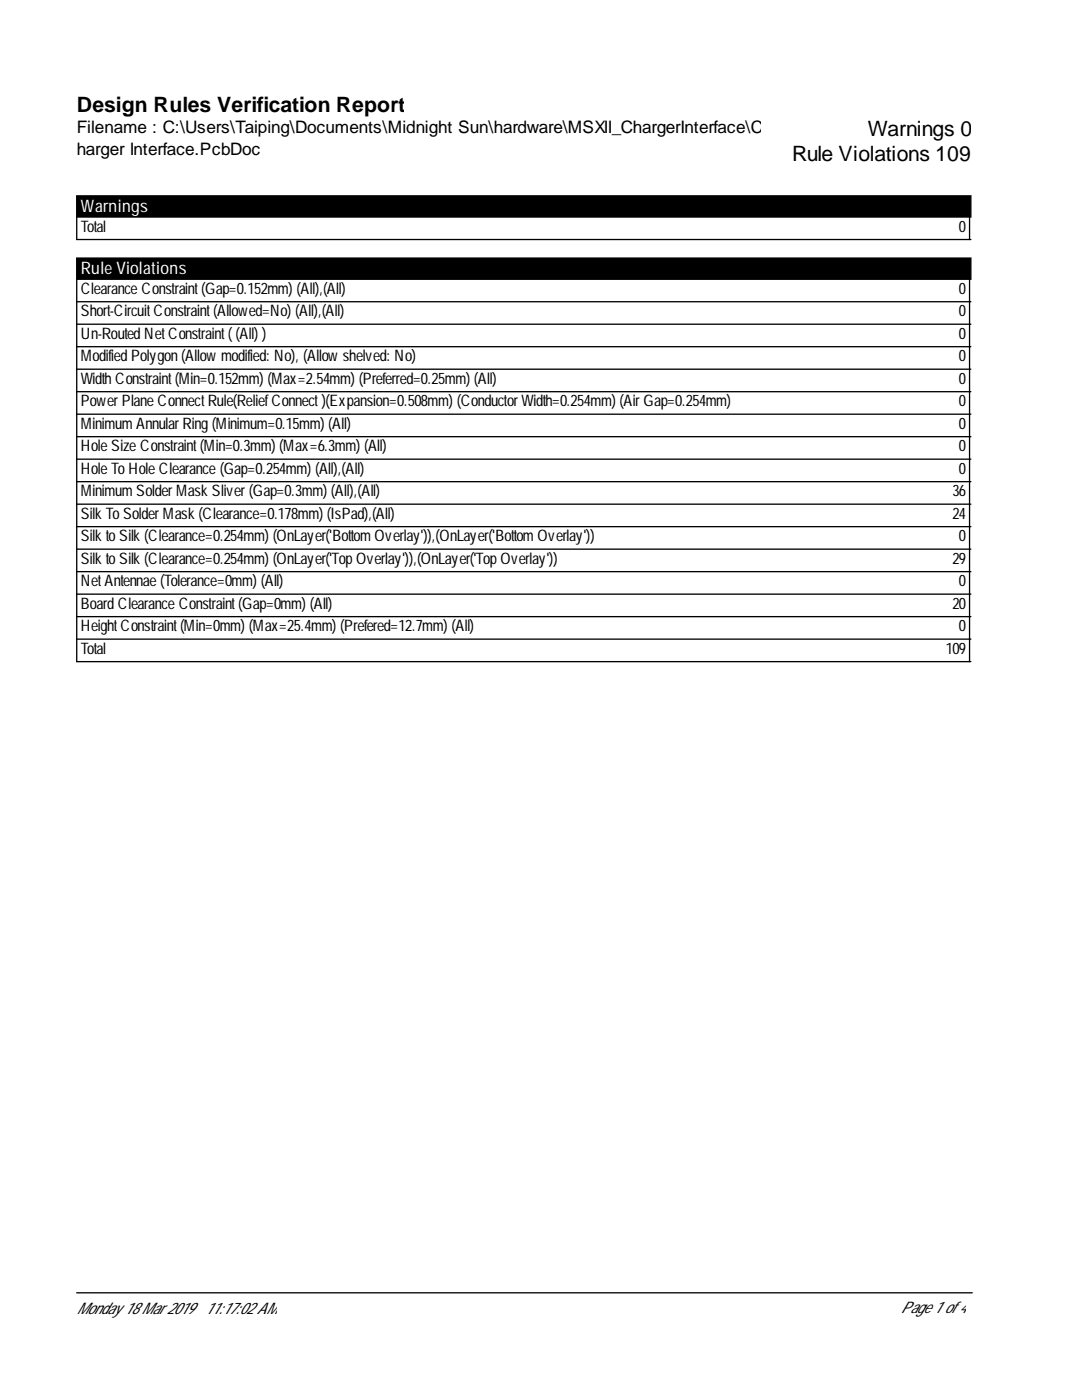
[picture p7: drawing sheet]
<svg xmlns="http://www.w3.org/2000/svg" width="216mm" height="279mm" viewBox="0 0 216 279" stroke-linecap="round" stroke-linejoin="round" font-family="sans-serif">
<defs><g id="words">
<g font-size="4.2">
<text x="15.3" y="22.3">Design Rules Verification Report</text>
<text x="173.1" y="27.1">Warnings 0</text>
<text x="158.1" y="32.1">Rule Violations 109</text>
</g>
<g font-size="3.4">
<text x="15.3" y="26.6">Filename : C:\Users\Taiping\Documents\Midnight Sun\hardware\MSXII_ChargerInterface\C</text>
<text x="15.3" y="30.8">harger Interface.PcbDoc</text>
</g>
<g font-size="3.4" fill="#fff">
<text x="16.1" y="42.3">Warnings</text>
<text x="16.1" y="54.7">Rule Violations</text>
</g>
<g font-size="3.2">
<text x="16.1" y="46.2">Total</text>
<text x="191.4" y="46.2">0</text>
<text x="16.1" y="58.6">Clearance Constraint(Gap=0.152mm) (All),(All)</text>
<text x="191.4" y="58.6">0</text>
<text x="16.1" y="63.1">Short-CircuitConstraint(Allowed=No) (All),(All)</text>
<text x="191.4" y="63.1">0</text>
<text x="16.1" y="67.6">Un-Routed NetConstraint( (All) )</text>
<text x="191.4" y="67.6">0</text>
<text x="16.1" y="72.1">Modified Polygon (Allow modified: No), (Allow shelved: No)</text>
<text x="16.1" y="76.6">Width Constraint(Min=0.152mm) (Max=2.54mm) (Preferred=0.25mm) (All)</text>
<text x="191.4" y="72.1">0</text>
<text x="191.4" y="76.6">0</text>
<text x="16.1" y="81.1">Power Plane ConnectRule(ReliefConnect)(Expansion=0.508mm) (Conductor Width=0.254mm) (Air Gap=0.254mm)</text>
<text x="191.4" y="81.1">0</text>
<text x="16.1" y="85.6">Minimum Annular Ring (Minimum=0.15mm) (All)</text>
<text x="191.4" y="85.6">0</text>
<text x="16.1" y="90.1">Hole Size Constraint(Min=0.3mm) (Max=6.3mm) (All)</text>
<text x="16.1" y="94.6">Hole To Hole Clearance (Gap=0.254mm) (All),(All)</text>
<text x="191.4" y="90.1">0</text>
<text x="191.4" y="94.6">0</text>
<text x="16.1" y="99">Minimum Solder Mask Sliver (Gap=0.3mm) (All),(All)</text>
<text x="190" y="99">36</text>
<text x="16.1" y="103.5">Silk To Solder Mask (Clearance=0.178mm) (IsPad),(All)</text>
<text x="190" y="103.5">24</text>
<text x="16.1" y="108">Silk to Silk (Clearance=0.254mm) (OnLayer('Bottom Overlay')),(OnLayer('Bottom Overlay'))</text>
<text x="16.1" y="112.5">Silk to Silk (Clearance=0.254mm) (OnLayer('Top Overlay')),(OnLayer('Top Overlay'))</text>
<text x="190" y="112.5">29</text>
<text x="191.4" y="108">0</text>
<text x="16.1" y="117">NetAntennae (Tolerance=0mm) (All)</text>
<text x="191.4" y="117">0</text>
<text x="16.1" y="121.5">Board Clearance Constraint(Gap=0mm) (All)</text>
<text x="16.1" y="126">HeightConstraint(Min=0mm) (Max=25.4mm) (Prefered=12.7mm) (All)</text>
<text x="190" y="121.5">20</text>
<text x="191.4" y="126">0</text>
<text x="16.1" y="130.5">Total</text>
<text x="188.7" y="130.5">109</text>
<text x="15.3" y="262.2">Monday 18 Mar 2019</text>
<text x="40.9" y="262.2">11:17:02 AM</text>
<text x="179.7" y="262">Page 1 of 4</text>
</g>
</g></defs>
<path d="M15.3 39.1h178.4v4.2h-178.4zM15.3 51.5h178.4v4.2h-178.4z" fill="#000" stroke="#000" stroke-width=".26"/>
<g fill="none" stroke="#000" stroke-width=".26">
<path d="M15.3 43.3v4.5h178.4M15.3 55.7v76.3h178.4M193.5 43.3v4.5M193.5 55.7v76.3M15.3 60.2h178.4M15.3 64.7h178.4M15.3 69.2h178.4M15.3 73.7h178.4M15.3 78.2h178.4M15.3 82.7h178.4M15.3 87.1h178.4M15.3 91.6h178.4"/>
<path d="M15.3 96.1h178.4M15.3 100.6h178.4M15.3 105.1h178.4M15.3 109.6h178.4M15.3 114.1h178.4M15.3 118.6h178.4M15.3 123.1h178.4M15.3 127.6h178.4M15.3 258h178.7"/>
</g>
<use href="#words"/>
</svg>
